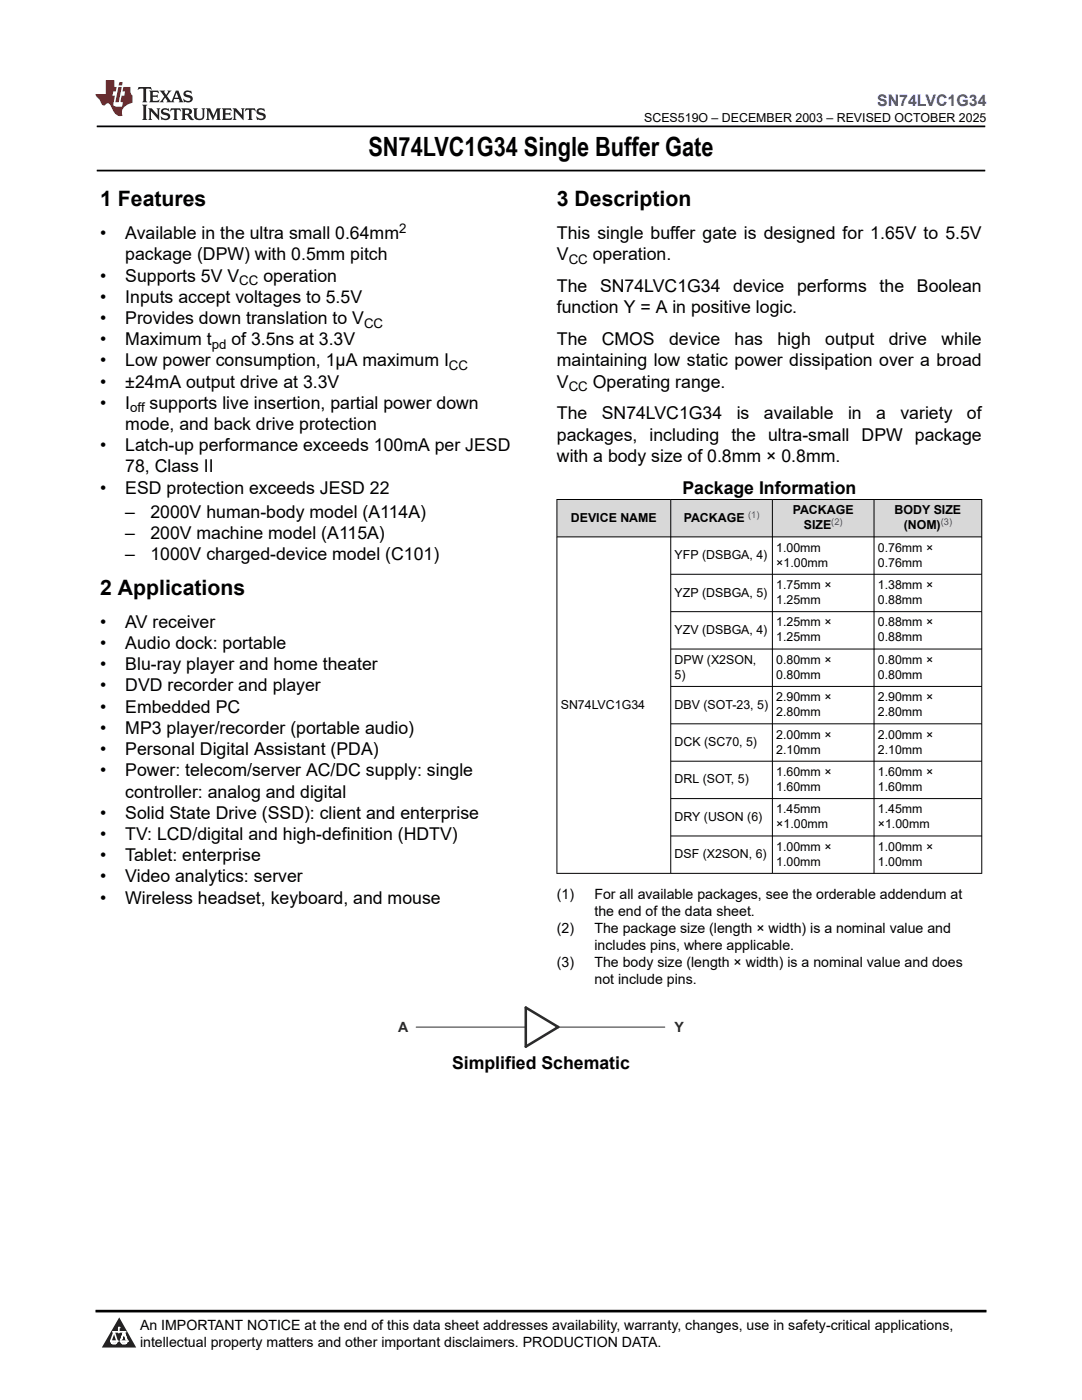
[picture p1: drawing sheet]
<svg xmlns="http://www.w3.org/2000/svg" width="216mm" height="279mm" viewBox="0 0 216 279" stroke-linecap="round" stroke-linejoin="round" font-family="sans-serif">
<defs><g id="words">
<text font-size="5.3" x="73.5" y="31.2">SN74LVC1G34 Single Buffer Gate</text>
<g font-size="4.2">
<text x="20" y="41.2">1 Features</text>
<text x="111.1" y="41.2">3 Description</text>
<text x="20" y="118.7">2 Applications</text>
</g>
<g font-size="3.5">
<text x="20" y="47.7">•</text>
<text x="25" y="47.7">Available in the ultra small 0.64mm</text>
<text x="111.1" y="47.7">This single buffer gate is designed for 1.65V to 5.5V</text>
<text x="25" y="52">package (DPW) with 0.5mm pitch</text>
<text x="111.1" y="52">V</text>
<text x="118.3" y="52">operation.</text>
<text x="20" y="56.2">•</text>
<text x="25" y="56.2">Supports 5V V</text>
<text x="52.5" y="56.2">operation</text>
<text x="111.1" y="58.3">The</text>
<text x="119.7" y="58.3">SN74LVC1G34</text>
<text x="146.3" y="58.3">device</text>
<text x="159.1" y="58.3">performs</text>
<text x="175.5" y="58.3">the</text>
<text x="183" y="58.3">Boolean</text>
<text x="20" y="60.4">•</text>
<text x="20" y="64.7">•</text>
<text x="25" y="60.4">Inputs accept voltages to 5.5V</text>
<text x="25" y="64.7">Provides down translation to V</text>
<text x="111.1" y="62.5">function Y = A in positive logic.</text>
<text x="20" y="68.9">•</text>
<text x="25" y="68.9">Maximum t</text>
<text x="46.2" y="68.9">of 3.5ns at 3.3V</text>
<text x="111.1" y="68.9">The</text>
<text x="120.1" y="68.9">CMOS</text>
<text x="133.5" y="68.9">device</text>
<text x="146.6" y="68.9">has</text>
<text x="155.1" y="68.9">high</text>
<text x="164.7" y="68.9">output</text>
<text x="177.4" y="68.9">drive</text>
<text x="187.9" y="68.9">while</text>
<text x="20" y="77.4">•</text>
<text x="20" y="73.1">•</text>
<text x="25" y="73.1">Low power consumption, 1μA maximum I</text>
<text x="25" y="77.4">±24mA output drive at 3.3V</text>
<text x="111.1" y="73.1">maintaining low static power dissipation over a broad</text>
<text x="111.1" y="77.4">V</text>
<text x="118.3" y="77.4">Operating range.</text>
<text x="20" y="81.6">•</text>
<text x="25" y="81.6">I</text>
<text x="29.9" y="81.6">supports live insertion, partial power down</text>
<text x="111.1" y="83.7">The</text>
<text x="120.1" y="83.7">SN74LVC1G34</text>
<text x="147" y="83.7">is</text>
<text x="152.4" y="83.7">available</text>
<text x="169.2" y="83.7">in</text>
<text x="174.8" y="83.7">a</text>
<text x="179.7" y="83.7">variety</text>
<text x="192.9" y="83.7">of</text>
<text x="25" y="85.8">mode, and back drive protection</text>
<text x="111.1" y="87.9">packages, including the ultra-small DPW package</text>
<text x="20" y="90.1">•</text>
<text x="25" y="90.1">Latch-up performance exceeds 100mA per JESD</text>
<text x="25" y="94.3">78, Class II</text>
<text x="111.1" y="92.2">with a body size of 0.8mm × 0.8mm.</text>
<text x="20" y="98.5">•</text>
<text x="25" y="98.5">ESD protection exceeds JESD 22</text>
<text x="136.2" y="98.5">Package Information</text>
<text x="25" y="103.3">–</text>
<text x="25" y="107.5">–</text>
<text x="30" y="103.3">2000V human-body model (A114A)</text>
<text x="30" y="107.5">200V machine model (A115A)</text>
<text x="25" y="111.8">–</text>
<text x="30" y="111.8">1000V charged-device model (C101)</text>
<text x="20" y="125.3">•</text>
<text x="25" y="125.3">AV receiver</text>
<text x="20" y="129.5">•</text>
<text x="25" y="129.5">Audio dock: portable</text>
<text x="20" y="133.8">•</text>
<text x="20" y="138">•</text>
<text x="25" y="133.8">Blu-ray player and home theater</text>
<text x="25" y="138">DVD recorder and player</text>
<text x="20" y="142.2">•</text>
<text x="25" y="142.2">Embedded PC</text>
<text x="20" y="146.5">•</text>
<text x="25" y="146.5">MP3 player/recorder (portable audio)</text>
<text x="20" y="150.7">•</text>
<text x="20" y="154.9">•</text>
<text x="25" y="150.7">Personal Digital Assistant (PDA)</text>
<text x="25" y="154.9">Power: telecom/server AC/DC supply: single</text>
<text x="25" y="159.2">controller: analog and digital</text>
<text x="20" y="163.4">•</text>
<text x="20" y="167.6">•</text>
<text x="25" y="163.4">Solid State Drive (SSD): client and enterprise</text>
<text x="25" y="167.6">TV: LCD/digital and high-definition (HDTV)</text>
<text x="20" y="171.9">•</text>
<text x="25" y="171.9">Tablet: enterprise</text>
<text x="20" y="176.1">•</text>
<text x="25" y="176.1">Video analytics: server</text>
<text x="20" y="180.3">•</text>
<text x="25" y="180.3">Wireless headset, keyboard, and mouse</text>
<text x="90.2" y="213.4">Simplified Schematic</text>
</g>
<text font-size="3.2" fill="#00f" x="175" y="21.1">SN74LVC1G34</text>
<g font-size="2.8">
<text x="111.1" y="179.5">(1)</text>
<text x="118.6" y="179.5">For all available packages, see the orderable addendum at</text>
<text x="118.6" y="182.8">the end of the data sheet.</text>
<text x="111.1" y="186.2">(2)</text>
<text x="118.6" y="186.2">The package size (length × width) is a nominal value and</text>
<text x="118.6" y="189.6">includes pins, where applicable.</text>
<text x="111.1" y="193">(3)</text>
<text x="118.6" y="193">The body size (length × width) is a nominal value and does</text>
<text x="118.6" y="196.4">not include pins.</text>
<text x="27.9" y="265.5">An IMPORTANT NOTICE at the end of this data sheet addresses availability, warranty, changes, use in safety-critical applications,</text>
<text x="27.9" y="268.9">intellectual property matters and other important disclaimers. PRODUCTION DATA.</text>
</g>
<g font-size="2.8" fill="#2b292a">
<text x="79.4" y="206">A</text>
<text x="134.6" y="206">Y</text>
</g>
<g font-size="2.6">
<text x="79.6" y="46.5">2</text>
<text x="113.5" y="52.7">CC</text>
<text x="47.7" y="56.9">CC</text>
<text x="72.7" y="65.4">CC</text>
<text x="42.2" y="69.6">pd</text>
<text x="89.6" y="73.8">CC</text>
<text x="26" y="82.3">off</text>
<text x="113.5" y="78.1">CC</text>
</g>
<g font-size="2.5">
<text x="128.5" y="24.3">SCES519O – DECEMBER 2003 – REVISED OCTOBER 2025</text>
<text x="113.9" y="104.1">DEVICE NAME</text>
<text x="136.4" y="104.1">PACKAGE</text>
<text x="158.2" y="102.6">PACKAGE</text>
<text x="160.4" y="105.6">SIZE</text>
<text x="178.5" y="102.6">BODY SIZE</text>
<text x="180.3" y="105.6">(NOM)</text>
<text x="134.6" y="111.6">YFP (DSBGA, 4)</text>
<text x="154.9" y="110.1">1.00mm</text>
<text x="154.9" y="113.1">×1.00mm</text>
<text x="175.2" y="110.1">0.76mm ×</text>
<text x="175.2" y="113.1">0.76mm</text>
<text x="134.6" y="119.1">YZP (DSBGA, 5)</text>
<text x="154.9" y="117.6">1.75mm ×</text>
<text x="175.2" y="117.6">1.38mm ×</text>
<text x="154.9" y="120.5">1.25mm</text>
<text x="154.9" y="125">1.25mm ×</text>
<text x="175.2" y="120.5">0.88mm</text>
<text x="175.2" y="125">0.88mm ×</text>
<text x="134.6" y="126.5">YZV (DSBGA, 4)</text>
<text x="154.9" y="128">1.25mm</text>
<text x="175.2" y="128">0.88mm</text>
<text x="134.6" y="132.5">DPW (X2SON,</text>
<text x="134.6" y="135.5">5)</text>
<text x="154.9" y="132.5">0.80mm ×</text>
<text x="154.9" y="135.5">0.80mm</text>
<text x="175.2" y="132.5">0.80mm ×</text>
<text x="175.2" y="135.5">0.80mm</text>
<text x="111.9" y="141.4">SN74LVC1G34</text>
<text x="134.6" y="141.4">DBV (SOT-23, 5)</text>
<text x="154.9" y="140">2.90mm ×</text>
<text x="154.9" y="142.9">2.80mm</text>
<text x="175.2" y="140">2.90mm ×</text>
<text x="175.2" y="142.9">2.80mm</text>
<text x="134.6" y="148.9">DCK (SC70, 5)</text>
<text x="154.9" y="147.4">2.00mm ×</text>
<text x="175.2" y="147.4">2.00mm ×</text>
<text x="154.9" y="150.4">2.10mm</text>
<text x="154.9" y="154.9">1.60mm ×</text>
<text x="175.2" y="150.4">2.10mm</text>
<text x="175.2" y="154.9">1.60mm ×</text>
<text x="134.6" y="156.4">DRL (SOT, 5)</text>
<text x="154.9" y="157.8">1.60mm</text>
<text x="175.2" y="157.8">1.60mm</text>
<text x="134.6" y="163.8">DRY (USON (6)</text>
<text x="154.9" y="162.3">1.45mm</text>
<text x="154.9" y="165.3">×1.00mm</text>
<text x="175.2" y="162.3">1.45mm</text>
<text x="175.2" y="165.3">×1.00mm</text>
<text x="134.6" y="171.3">DSF (X2SON, 6)</text>
<text x="154.9" y="169.8">1.00mm ×</text>
<text x="154.9" y="172.8">1.00mm</text>
<text x="175.2" y="169.8">1.00mm ×</text>
<text x="175.2" y="172.8">1.00mm</text>
</g>
<g font-size="1.9" fill="#00f">
<text x="149.3" y="103.3">(1)</text>
<text x="165.9" y="104.8">(2)</text>
<text x="187.7" y="104.8">(3)</text>
</g>
</g></defs>
<path d="M19.3 25.2h177.3M19.3 34h177.3" fill="none" stroke="#000" stroke-width=".35"/>
<g fill="#d8d8d8">
<path d="M111.1 99.7h84.8v7.4h-84.8z" fill-rule="evenodd"/>
<path d="M111.2 99.7h22.6v7.4h-22.6z" fill-rule="evenodd"/>
<path d="M133.9 99.7h20.2v7.4h-20.2z" fill-rule="evenodd"/>
<path d="M154.2 99.7h20.1v7.4h-20.1z" fill-rule="evenodd"/>
<path d="M174.5 99.7h21.3v7.4h-21.3z" fill-rule="evenodd"/>
</g>
<g fill="none" stroke="#000" stroke-width=".2">
<path d="M111.1 99.7h84.9M111.1 99.6v74.8M133.8 99.6v74.8M154.1 99.6v74.8M174.4 99.6v74.8M195.9 99.6v74.8M111.1 107.1h84.9M133.8 114.6h62.2M133.8 122.1h62.2M133.8 129.5h62.2M133.8 137h62.2M133.8 144.5h62.2"/>
<path d="M133.8 151.9h62.2M133.8 159.4h62.2M133.8 166.8h62.2M196 174.3h-84.9"/>
</g>
<path d="M104.9 201.1l6.5 3.9-6.5 3.9z" fill="none" stroke="#2b292a" stroke-width=".51"/>
<path d="M83 205h21.9M110.9 205h21.8" fill="none" stroke="#2b292a" stroke-width=".2"/>
<path d="M0 0h215.9v23.8h-215.9z" fill-rule="evenodd" fill="#fff"/>
<path d="M27.7 17.4l-.2 .6 .5-.3h.6v.2v2.1l-.2 .4h1l-.2-.4v-2.1v-.2h.5l.5 .3-.1-.6zM29.8 18.1l.2 .4v1.5l-.2 .4h1.9l.1-.6a1.08 1.08 0 0 1-1.3 .2v-.7h.6l.4 .2v-.6l-.4 .2h-.6v-.6l.2-.1a1 1 0 0 1 1 .2l-.1-.5zM31.8 18.1l1 1.1-1 1.2h.9l-.2-.2 .4-.7 .5 .7-.2 .2h1.6l-.2-.2 .1-.4h1l.1 .4-.1 .2h.9l-.2-.3-.8-2h-.5l-1 2.2-.8-1.1 .9-1.1h-.8l.2 .2-.5 .7-.3-.7 .1-.2zM35.2 18.5l.4 1h-.8zM36.8 18.2a.65 .65 0 0 0-.2 .8 .65 .65 0 0 0 .6 .4l.7 .2 .1 .2a.79 .79 0 0 1-.7 .4 .79 .79 0 0 1-.7-.5l.1 .7 .2-.1a.93 .93 0 0 0 1.1 .1 .93 .93 0 0 0 .4-1 1.46 1.46 0 0 0-1.2-.6l-.1-.3a1.09 1.09 0 0 1 1.2 .2l-.2-.6-.1 .1-.6-.2zM28.4 20.9l.2 .4v2.3l-.2 .3h1l-.2-.3v-2.3l.2-.4zM29.6 21.6l.2 .4v1.6l-.2 .3h.8l-.3-.3v-1.4l1.7 1.8v-2l.2-.4h-.8l.2 .2 .1 1.1-1.2-1.3zM32.3 21.8a.65 .65 0 0 0-.2 .7 .65 .65 0 0 0 .7 .4l.6 .2 .1 .2a.79 .79 0 0 1-.7 .4 .79 .79 0 0 1-.7-.5l.1 .7 .2-.1a.93 .93 0 0 0 1.1 .1 .93 .93 0 0 0 .4-.9 1.46 1.46 0 0 0-1.2-.6l-.1-.4a1.09 1.09 0 0 1 1.2 .2l-.2-.6-.1 .1-.6-.1zM34.1 21.6l-.1 .7a.63 .63 0 0 1 .7-.4l.1 1.7-.3 .3h1l-.2-.3v-1.7a.66 .66 0 0 1 .8 .4l-.1-.7zM36.2 21.6l.2 .4v1.6l-.2 .3h.9l-.2-.2v-.7h.5l.1 .2a.79 .79 0 0 0 1.2 .6l-1-.9a.61 .61 0 0 0 .6-.6 .61 .61 0 0 0-.5-.6zM36.9 21.9h.2a.47 .47 0 0 1 .5 .1 .47 .47 0 0 1 .1 .5l-.2 .2h-.6zM38.5 21.6l.2 .2a2.27 2.27 0 0 0 .4 2 1.04 1.04 0 0 0 1.7-.7v-1.3l.2-.2h-.8l.2 .4v1.1a.6 .6 0 0 1-.6 .6 .6 .6 0 0 1-.6-.6v-1.1l.3-.4zM41.1 21.6l.2 .4v1.6l-.2 .3h.7l-.2-.3v-1.5l.9 1.9 .8-1.9v1.5l-.2 .3h1l-.3-.3v-1.6l.3-.4h-.8l-.7 1.5-.7-1.5zM44.3 21.6l.2 .4v1.6l-.2 .3h1.9l.1-.5a1.09 1.09 0 0 1-1.3 .1v-.6h.6l.4 .1v-.6l-.4 .2h-.6v-.6l.2-.1a1.01 1.01 0 0 1 1 .3l-.1-.6zM46.4 21.6l.3 .4v1.6l-.3 .3h.8l-.2-.3v-1.4l1.6 1.8v-2l.2-.4h-.7l.2 .2v1.1l-1.2-1.3zM49 21.6l-.1 .7a.63 .63 0 0 1 .8-.4v1.7l-.3 .3h1l-.2-.3v-1.7a.66 .66 0 0 1 .8 .4l-.1-.7zM51.4 21.8a.65 .65 0 0 0-.2 .7 .65 .65 0 0 0 .6 .4l.6 .2 .2 .2a.79 .79 0 0 1-.8 .4 .79 .79 0 0 1-.6-.5l.1 .7 .2-.1a.93 .93 0 0 0 1 .1 .93 .93 0 0 0 .5-.9 1.46 1.46 0 0 0-1.3-.6l-.1-.4a1.09 1.09 0 0 1 1.3 .2l-.2-.6-.2 .1-.5-.1z" fill="#231f20"/>
<path d="M21.1 16v2.8h-2.1l.1 .3 .9 1a.95 .95 0 0 0 .9 .9 .59 .59 0 0 1 .6-.4 .59 .59 0 0 1 .5 .4l.4 .8a1.59 1.59 0 0 0 2.1 1.3 1.61 1.61 0 0 1 1-2.2l1-.4-.1-1.5a1.59 1.59 0 0 1-.4-1.6h-1.4l-.2 .9h.5l-.1 .8h-.5l-.2 1v.2l.4 .1-.2 .9h-.6a.73 .73 0 0 1-1.1-.7l.3-1.5h-.5l.2-.8h.5l.2-.9h-.5v-1.4zM23.6 17.4l-.6 3h.7l.6-3zM23.8 16.4l-.1 .7h.7l.1-.7z" fill="#ed1c24"/>
<path d="M0 261.4h215.9v18h-215.9z" fill-rule="evenodd" fill="#fff"/>
<path d="M23.8 262.9l3.4 6h-6.9z" fill="#231f20"/>
<path d="M22.1 267.7h1.3l-.4 .5h-.3a.55 .55 0 0 1-.6-.5z" fill-rule="evenodd" fill="#fff"/>
<path d="M22.1 267.7h1.3l-.4 .5h-.3a.55 .55 0 0 1-.6-.5z" fill="none" stroke="#231f20" stroke-width=".34"/>
<path d="M22.1 267.7h1.3l-.4 .5h-.5zM23.7 265.9h.1M23.7 264.9v1z" fill="none" stroke="#fff" stroke-width=".34"/>
<circle cx="23.7" cy="264.9" r=".17" fill="#fff"/>
<path d="M22.6 265.8h.1M22.6 265.8h2.3z" fill="none" stroke="#fff" stroke-width=".34"/>
<circle cx="24.9" cy="265.8" r=".17" fill="#fff"/>
<path d="M24 267.7h.1" fill="none" stroke="#fff" stroke-width=".34"/>
<path d="M24.7 265.8l-.7 1.9z" fill="#fff"/>
<path d="M24.7 265.8l-.7 1.9z" fill="none" stroke="#fff" stroke-width=".34"/>
<path d="M24.7 265.8l.7 1.9z" fill="#fff"/>
<path d="M24.7 265.8l.7 1.9zM25.3 267.7h.1" fill="none" stroke="#fff" stroke-width=".34"/>
<circle cx="22.1" cy="267.7" r=".17" fill="#fff"/>
<path d="M22.8 265.8l-.7 1.9zM22.8 265.8l.6 1.9z" fill="none" stroke="#fff" stroke-width=".34"/>
<circle cx="23.4" cy="267.7" r=".17" fill="#fff"/>
<path d="M24.1 267.7h1.3a.65 .65 0 0 1-.6 .5 .65 .65 0 0 1-.7-.5z" fill-rule="evenodd" fill="#fff"/>
<path d="M24.1 267.7h1.3a.65 .65 0 0 1-.6 .5 .65 .65 0 0 1-.7-.5z" fill="none" stroke="#231f20" stroke-width=".34"/>
<path d="M24 267.7h.1M24.1 267.7h1.3l-.4 .5h-.5z" fill="none" stroke="#fff" stroke-width=".34"/>
<circle cx="25.4" cy="267.7" r=".17" fill="#fff"/>
<path d="M19 261.7h177.8" fill="none" stroke="#000" stroke-width=".53"/>
<use href="#words"/>
</svg>
